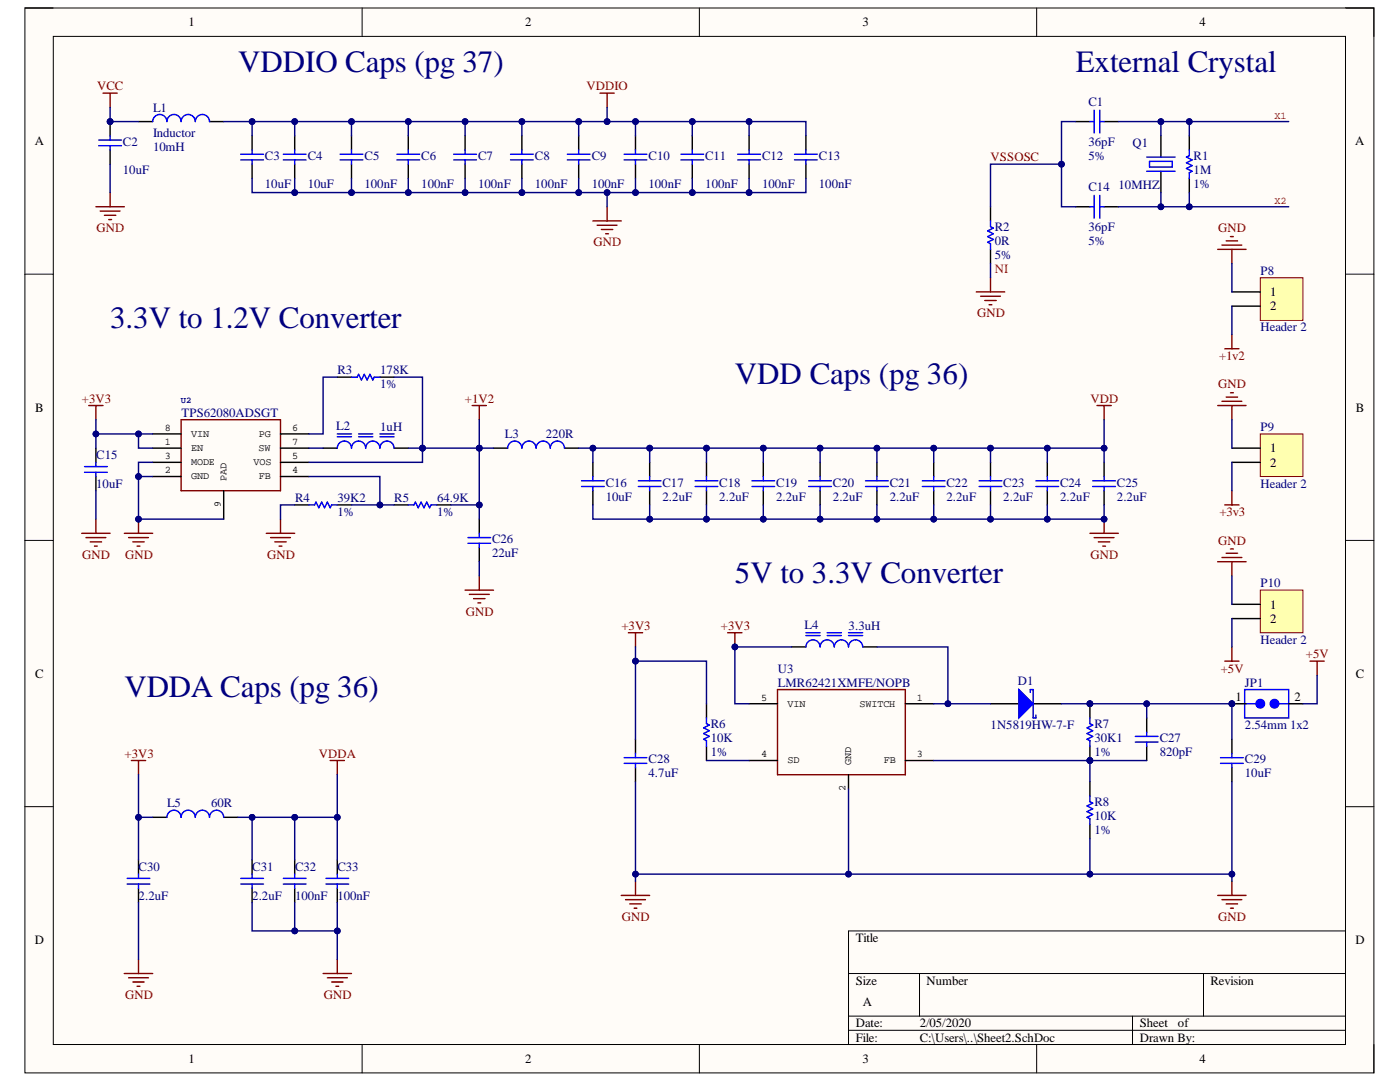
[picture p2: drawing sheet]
<svg xmlns="http://www.w3.org/2000/svg" width="279mm" height="216mm" viewBox="0 0 279 216" stroke-linecap="round" stroke-linejoin="round" font-family="sans-serif">
<defs><g id="words">
<g font-size="6.2" fill="#000080">
<text x="47.5" y="14.4">VDDIO Caps (pg 37)</text>
<text x="214.7" y="14.4">External Crystal</text>
<text x="22" y="65.4">3.3V to 1.2V Converter</text>
<text x="146.7" y="76.7">VDD Caps (pg 36)</text>
<text x="146.7" y="116.4">5V to 3.3V Converter</text>
<text x="24.9" y="139">VDDA Caps (pg 36)</text>
</g>
<g font-size="2.5">
<text x="37.6" y="5.3">1</text>
<text x="104.8" y="5.3">2</text>
<text x="172.1" y="5.3">3</text>
<text x="239.4" y="5.3">4</text>
<text x="6.9" y="29">A</text>
<text x="270.4" y="29">A</text>
<text x="253.5" y="59.1">1</text>
<text x="253.5" y="61.9">2</text>
<text x="7" y="82.1">B</text>
<text x="270.6" y="82.1">B</text>
<text x="253.5" y="90.2">1</text>
<text x="253.5" y="93.1">2</text>
<text x="253.5" y="121.5">1</text>
<text x="253.5" y="124.2">2</text>
<text x="7" y="135.2">C</text>
<text x="270.6" y="135.2">C</text>
<text x="246.6" y="139.9">1</text>
<text x="258.3" y="139.9">2</text>
<text x="6.9" y="188.3">D</text>
<text x="170.8" y="188">Title</text>
<text x="270.5" y="188.3">D</text>
<text x="170.8" y="196.5">Size</text>
<text x="184.9" y="196.5">Number</text>
<text x="241.6" y="196.5">Revision</text>
<text x="172.2" y="200.8">A</text>
<text x="170.8" y="205">Date:</text>
<text x="170.8" y="207.9">File:</text>
<text x="183.6" y="205">2/05/2020</text>
<text x="183.6" y="207.9">C:\Users\..\Sheet2.SchDoc</text>
<text x="227.5" y="205">Sheet</text>
<text x="227.5" y="207.9">Drawn By:</text>
<text x="235.1" y="205">of</text>
<text x="37.6" y="212.1">1</text>
<text x="104.8" y="212.1">2</text>
<text x="172.1" y="212.1">3</text>
<text x="239.4" y="212.1">4</text>
</g>
<g font-size="2.5" fill="#800000">
<text x="19.4" y="18">VCC</text>
<text x="117.1" y="18">VDDIO</text>
<text x="197.7" y="32.1">VSSOSC</text>
<text x="19.3" y="46.4">GND</text>
<text x="243.1" y="46.4">GND</text>
<text x="118.4" y="49.1">GND</text>
<text x="195" y="63.4">GND</text>
<text x="243.3" y="71.8">+1v2</text>
<text x="243.1" y="77.5">GND</text>
<text x="16.3" y="80.4">+3V3</text>
<text x="92.8" y="80.4">+1V2</text>
<text x="217.7" y="80.4">VDD</text>
<text x="243.4" y="103">+3v3</text>
<text x="16.4" y="111.6">GND</text>
<text x="25" y="111.6">GND</text>
<text x="53.3" y="111.6">GND</text>
<text x="217.7" y="111.6">GND</text>
<text x="243.1" y="108.7">GND</text>
<text x="93" y="122.9">GND</text>
<text x="124" y="125.7">+3V3</text>
<text x="143.9" y="125.7">+3V3</text>
<text x="260.6" y="131.3">+5V</text>
<text x="243.6" y="134.2">+5V</text>
<text x="24.9" y="151.2">+3V3</text>
<text x="63.6" y="151.2">VDDA</text>
<text x="124.1" y="183.8">GND</text>
<text x="243.1" y="183.8">GND</text>
<text x="25" y="199.3">GND</text>
<text x="64.6" y="199.3">GND</text>
</g>
<g font-size="2.5" fill="#000080">
<text x="30.5" y="22.3">L1</text>
<text x="217.2" y="21.2">C1</text>
<text x="24.5" y="29.1">C2</text>
<text x="30.5" y="27.4">Inductor</text>
<text x="217.2" y="29.1">36pF</text>
<text x="226" y="29.4">Q1</text>
<text x="24.5" y="34.8">10uF</text>
<text x="30.5" y="30.2">10mH</text>
<text x="52.9" y="31.9">C3</text>
<text x="61.4" y="31.9">C4</text>
<text x="72.7" y="31.9">C5</text>
<text x="84.1" y="31.9">C6</text>
<text x="95.4" y="31.9">C7</text>
<text x="106.8" y="31.9">C8</text>
<text x="118.1" y="31.9">C9</text>
<text x="129.4" y="31.9">C10</text>
<text x="140.8" y="31.9">C11</text>
<text x="152.1" y="31.9">C12</text>
<text x="163.4" y="31.9">C13</text>
<text x="217.2" y="31.9">5%</text>
<text x="238.2" y="34.8">1M</text>
<text x="238.2" y="31.9">R1</text>
<text x="52.9" y="37.6">10uF</text>
<text x="61.4" y="37.6">10uF</text>
<text x="72.7" y="37.6">100nF</text>
<text x="84.1" y="37.6">100nF</text>
<text x="95.4" y="37.6">100nF</text>
<text x="106.8" y="37.6">100nF</text>
<text x="118.1" y="37.6">100nF</text>
<text x="129.4" y="37.6">100nF</text>
<text x="140.8" y="37.6">100nF</text>
<text x="152.1" y="37.6">100nF</text>
<text x="163.4" y="37.6">100nF</text>
<text x="217.2" y="38.1">C14</text>
<text x="223.2" y="37.8">10MHZ</text>
<text x="238.2" y="37.6">1%</text>
<text x="198.5" y="46.1">R2</text>
<text x="217.2" y="46.1">36pF</text>
<text x="198.5" y="48.9">0R</text>
<text x="198.5" y="51.8">5%</text>
<text x="217.2" y="48.9">5%</text>
<text x="251.6" y="54.8">P8</text>
<text x="251.6" y="66.1">Header 2</text>
<text x="67.3" y="74.7">R3</text>
<text x="75.9" y="74.7">178K</text>
<text x="75.9" y="77.5">1%</text>
<text x="36.2" y="83.1">TPS62080ADSGT</text>
<text x="67.1" y="85.8">L2</text>
<text x="75.9" y="86">1uH</text>
<text x="100.7" y="87.5">L3</text>
<text x="109" y="87.5">220R</text>
<text x="251.6" y="86">P9</text>
<text x="19.2" y="91.7">C15</text>
<text x="19.2" y="97.3">10uF</text>
<text x="58.9" y="100.2">R4</text>
<text x="67.3" y="100.2">39K2</text>
<text x="78.7" y="100.2">R5</text>
<text x="87.2" y="100.2">64.9K</text>
<text x="120.9" y="99.9">10uF</text>
<text x="120.9" y="97.1">C16</text>
<text x="132.2" y="99.9">2.2uF</text>
<text x="132.2" y="97.1">C17</text>
<text x="143.6" y="99.9">2.2uF</text>
<text x="143.6" y="97.1">C18</text>
<text x="154.9" y="99.9">2.2uF</text>
<text x="154.9" y="97.1">C19</text>
<text x="166.2" y="99.9">2.2uF</text>
<text x="166.2" y="97.1">C20</text>
<text x="177.6" y="99.9">2.2uF</text>
<text x="177.6" y="97.1">C21</text>
<text x="188.9" y="99.9">2.2uF</text>
<text x="188.9" y="97.1">C22</text>
<text x="200.2" y="99.9">2.2uF</text>
<text x="200.2" y="97.1">C23</text>
<text x="211.6" y="99.9">2.2uF</text>
<text x="211.6" y="97.1">C24</text>
<text x="222.9" y="99.9">2.2uF</text>
<text x="222.9" y="97.1">C25</text>
<text x="251.6" y="97.3">Header 2</text>
<text x="67.3" y="103">1%</text>
<text x="87.2" y="103">1%</text>
<text x="98.2" y="111.2">22uF</text>
<text x="98.2" y="108.4">C26</text>
<text x="251.6" y="117.2">P10</text>
<text x="160.6" y="125.4">L4</text>
<text x="169.4" y="125.7">3.3uH</text>
<text x="251.6" y="128.6">Header 2</text>
<text x="155.2" y="137">LMR62421XMFE/NOPB</text>
<text x="155.2" y="134.2">U3</text>
<text x="203.1" y="136.8">D1</text>
<text x="248.4" y="137">JP1</text>
<text x="141.9" y="148.1">10K</text>
<text x="141.9" y="145.2">R6</text>
<text x="197.7" y="145.6">1N5819HW-7-F</text>
<text x="218.4" y="148.1">30K1</text>
<text x="218.4" y="145.2">R7</text>
<text x="231.4" y="148.1">C27</text>
<text x="248.4" y="145.6">2.54mm 1x2</text>
<text x="129.4" y="155.1">4.7uF</text>
<text x="129.4" y="152.3">C28</text>
<text x="141.9" y="150.9">1%</text>
<text x="218.4" y="150.9">1%</text>
<text x="231.4" y="150.9">820pF</text>
<text x="248.4" y="155.1">10uF</text>
<text x="248.4" y="152.3">C29</text>
<text x="33.3" y="161.1">L5</text>
<text x="42.1" y="161.1">60R</text>
<text x="218.4" y="160.8">R8</text>
<text x="218.4" y="163.7">10K</text>
<text x="218.4" y="166.4">1%</text>
<text x="27.7" y="173.9">C30</text>
<text x="50.3" y="173.9">C31</text>
<text x="58.9" y="173.9">C32</text>
<text x="67.3" y="173.9">C33</text>
<text x="27.7" y="179.6">2.2uF</text>
<text x="50.3" y="179.6">2.2uF</text>
<text x="58.9" y="179.6">100nF</text>
<text x="67.3" y="179.6">100nF</text>
</g>
<text font-size="2.5" fill="#f00" x="198.5" y="54.6">NI</text>
<g font-size="2" fill="#800000">
<text x="254.4" y="23.7">X1</text>
<text x="254.4" y="40.7">X2</text>
</g>
<g font-size="2">
<text x="32.9" y="88.8">1</text>
<text x="32.9" y="86">8</text>
<text x="38.2" y="90">EN</text>
<text x="38.2" y="87.1">VIN</text>
<text x="51.6" y="90">SW</text>
<text x="51.7" y="87.1">PG</text>
<text x="58.3" y="86">6</text>
<text x="58.3" y="88.8">7</text>
<text x="32.9" y="94.5">2</text>
<text x="32.9" y="91.7">3</text>
<text x="38.2" y="95.7">GND</text>
<text x="38.2" y="92.8">MODE</text>
<text x="45.2" y="95.9" transform="rotate(-90 45.2 95.9)">PAD</text>
<text x="50.6" y="92.8">VOS</text>
<text x="51.7" y="95.7">FB</text>
<text x="58.3" y="94.5">4</text>
<text x="58.3" y="91.7">5</text>
<text x="44.1" y="101.2" transform="rotate(-90 44.1 101.2)">9</text>
<text x="151.9" y="139.8">5</text>
<text x="157.2" y="141">VIN</text>
<text x="171.5" y="141">SWITCH</text>
<text x="183" y="139.8">1</text>
<text x="151.9" y="151.1">4</text>
<text x="157.2" y="152.3">SD</text>
<text x="169.9" y="152.6" transform="rotate(-90 169.9 152.6)">GND</text>
<text x="176.4" y="152.3">FB</text>
<text x="183" y="151.1">3</text>
<text x="168.8" y="157.8" transform="rotate(-90 168.8 157.8)">2</text>
</g>
<text font-size="1.8" fill="#000080" x="36.1" y="80.4">U2</text>
</g></defs>
<path d="M5 1.6h269.2v212.5h-269.2z" fill-rule="evenodd" fill="#fffcf8"/>
<path d="M5 1.6h269.2v212.5h-269.2z" fill="none" stroke="#000" stroke-width=".2"/>
<path d="M10.6 7.3h257.9v201.1h-257.9z" fill-rule="evenodd" fill="#fffcf8"/>
<g fill="none" stroke="#000" stroke-width=".2">
<path d="M5 1.6h5.6M10.6 7.3h257.9v201.1h-257.9zM72.3 1.6v5.7M139.6 1.6v5.7M206.9 1.6v5.7M268.5 1.6h5.7v5.7M5 54.7h5.6M268.5 54.7h5.7M5 107.8h5.6M268.5 107.8h5.7M5 161h5.6M268.5 161h5.7"/>
<path d="M169.3 194.3h99.2M183.5 194.3v8.5M240.2 194.3v8.5M268.5 185.8h-99.2v22.6M72.3 208.4v5.7M139.6 208.4v5.7M169.3 202.8h99.2M169.3 205.6h99.2M206.9 208.4v5.7M226 202.8v5.6M274.2 208.4v5.7"/>
</g>
<g fill="none" stroke="#000" stroke-width=".29">
<path d="M27.6 24.3h2.9M41.8 24.3h2.8M50.3 27.1v2.8M50.3 32.8v2.8M58.8 27.1v2.8M58.8 32.8v2.8M70.1 27.1v2.8M70.1 32.8v2.8M81.5 27.1v2.8M81.5 32.8v2.8M92.8 27.1v2.8M92.8 32.8v2.8"/>
<path d="M104.2 27.1v2.8M104.2 32.8v2.8M115.5 27.1v2.8M115.5 32.8v2.8M126.8 27.1v2.8M126.8 32.8v2.8M138.2 27.1v2.8M138.2 32.8v2.8M149.5 27.1v2.8M149.5 32.8v2.8M160.8 27.1v2.8M160.8 32.8v2.8"/>
</g>
<g fill="none" stroke="#00f" stroke-width=".29">
<path d="M30.5 24.3a1.42 1.42 0 0 1 1.4-1.5 1.42 1.42 0 0 1 1.4 1.5 1.42 1.42 0 0 1 1.4-1.5 1.42 1.42 0 0 1 1.4 1.5 1.42 1.42 0 0 1 1.5-1.5 1.42 1.42 0 0 1 1.4 1.5 1.42 1.42 0 0 1 1.4-1.5 1.42 1.42 0 0 1 1.4 1.5M48 30.8h4.6M48 31.9h4.6M50.3 29.9v.9M50.3 31.9v.9M56.5 30.8h4.6M56.5 31.9h4.6M58.8 29.9v.9M58.8 31.9v.9M67.9 30.8h4.5M67.9 31.9h4.5M70.1 29.9v.9"/>
<path d="M70.1 31.9v.9M79.2 30.8h4.5M79.2 31.9h4.5M81.5 29.9v.9M81.5 31.9v.9M90.5 30.8h4.6M90.5 31.9h4.6M92.8 29.9v.9M92.8 31.9v.9M101.9 30.8h4.5M101.9 31.9h4.5M104.2 29.9v.9"/>
<path d="M104.2 31.9v.9M113.2 30.8h4.6M113.2 31.9h4.6M115.5 29.9v.9M115.5 31.9v.9M124.6 30.8h4.5M124.6 31.9h4.5M126.8 29.9v.9M126.8 31.9v.9M135.9 30.8h4.5M135.9 31.9h4.5M138.2 29.9v.9"/>
<path d="M138.2 31.9v.9M147.2 30.8h4.6M147.2 31.9h4.6M149.5 29.9v.9M149.5 31.9v.9M158.6 30.8h4.5M158.6 31.9h4.5M160.8 29.9v.9M160.8 31.9v.9"/>
</g>
<path d="M119.7 18.6h2.9M121.2 18.6v2.8M118.3 44.1h5.7M119.2 44.9h3.9M120 45.8h2.3M120.9 46.6h.5M121.2 41.3v2.8" fill="none" stroke="#800000" stroke-width=".29"/>
<circle cx="22" cy="24.3" r=".57" fill="#000080"/>
<circle cx="22" cy="24.3" r=".57" fill="none" stroke="#000080" stroke-width=".2"/>
<path d="M22 24.3v2.8M22 29.9v2.9" fill="none" stroke="#000" stroke-width=".29"/>
<circle cx="22" cy="24.3" r=".57" fill="#000080"/>
<circle cx="22" cy="24.3" r=".57" fill="none" stroke="#000080" stroke-width=".2"/>
<g fill="none" stroke="#00f" stroke-width=".29">
<path d="M19.7 27.9h4.5M19.7 29.1h4.5M22 27.1v.8M22 29.1v.8M70.1 75.3h1.2l.3-.6 .5 1.1 .6-1.1 .6 1.1 .5-1.1 .6 1.1 .3-.5h1.1M16.9 93.1h4.5M16.9 94.2h4.5M19.1 92.3v.8M19.1 94.2v.9M67.3 89.4a1.42 1.42 0 0 1 1.4-1.4 1.42 1.42 0 0 1 1.4 1.4 1.42 1.42 0 0 1 1.5-1.4 1.42 1.42 0 0 1 1.4 1.4 1.42 1.42 0 0 1 1.4-1.4 1.42 1.42 0 0 1 1.4 1.4 1.42 1.42 0 0 1 1.4-1.4 1.42 1.42 0 0 1 1.4 1.4M67.3 86.6h2.8M67.3 87.2h2.8"/>
<path d="M71.6 86.6h2.8M71.6 87.2h2.8M75.8 86.6h2.8M75.8 87.2h2.8M101.3 89.4a1.42 1.42 0 0 1 1.4-1.4 1.42 1.42 0 0 1 1.5 1.4 1.42 1.42 0 0 1 1.4-1.4 1.42 1.42 0 0 1 1.4 1.4 1.42 1.42 0 0 1 1.4-1.4 1.42 1.42 0 0 1 1.4 1.4 1.42 1.42 0 0 1 1.4-1.4 1.42 1.42 0 0 1 1.5 1.4M116.1 95.9h4.5M116.1 97.1h4.5M118.3 95.1v.8M118.3 97.1v.8M127.4 95.9h4.5M127.4 97.1h4.5M129.7 95.1v.8"/>
<path d="M129.7 97.1v.8M138.7 95.9h4.6M138.7 97.1h4.6M141 95.1v.8M141 97.1v.8M150.1 95.9h4.5M150.1 97.1h4.5M152.3 95.1v.8M152.3 97.1v.8M161.4 95.9h4.5M161.4 97.1h4.5M163.7 95.1v.8"/>
<path d="M163.7 97.1v.8M172.7 95.9h4.6M172.7 97.1h4.6M175 95.1v.8M175 97.1v.8M184.1 95.9h4.5M184.1 97.1h4.5M186.3 95.1v.8M186.3 97.1v.8M195.4 95.9h4.5M195.4 97.1h4.5M197.7 95.1v.8"/>
<path d="M197.7 97.1v.8M206.7 95.9h4.6M206.7 97.1h4.6M209 95.1v.8M209 97.1v.8M218.1 95.9h4.5M218.1 97.1h4.5M220.3 95.1v.8M220.3 97.1v.8M61.6 100.8h1.2l.3-.6 .5 1.1 .6-1.1 .6 1.1 .5-1.1 .6 1.1 .3-.5h1.1M81.5 100.8h1.1l.3-.6 .6 1.1 .5-1.1 .6 1.1 .6-1.1 .5 1.1 .3-.5h1.1M93.4 107.3h4.5"/>
<path d="M93.4 108.4h4.5M95.7 106.4v.9M95.7 108.4v.9"/>
</g>
<g fill="none" stroke="#800000" stroke-width=".29">
<path d="M20.6 18.6h2.8M22 18.6v2.8M22 38.4v2.9M19.1 41.3h5.7M20 42.1h4M20.8 43h2.3M21.7 43.8h.6M17.7 80.9h2.9M19.1 80.9v2.9M36.1 83.8h19.9v14.1h-19.9zM94.2 80.9h2.9M95.7 80.9v2.9"/>
<path d="M218.9 80.9h2.9M220.3 80.9v2.9M24.8 106.4h5.7M25.7 107.3h3.9M26.5 108.1h2.3M27.4 109h.5M27.6 103.6v2.8M53.1 106.4h5.7M54 107.3h4M54.8 108.1h2.3M55.7 109h.6M56 103.6v2.8"/>
<path d="M92.8 117.8h5.7M93.7 118.6h3.9M94.5 119.5h2.3M95.7 114.9v2.9M95.4 120.3h.5"/>
</g>
<g fill="none" stroke="#000" stroke-width=".29">
<path d="M67.3 75.3h2.8M75.8 75.3h2.8M19.1 89.4v2.9M19.1 95.1v2.8M30.5 89.4h5.6M30.5 95.1h5.6M30.5 92.3h5.6M30.5 86.6h5.6M44.6 97.9v5.7M56 89.4h5.6M56 95.1h5.6M56 92.3h5.6"/>
<path d="M56 86.6h5.6M64.5 89.4h2.8M78.6 89.4h2.9M98.5 89.4h2.8M112.7 89.4h2.8M118.3 92.3v2.8M118.3 97.9v2.9M129.7 92.3v2.8M129.7 97.9v2.9M141 92.3v2.8M141 97.9v2.9M152.3 92.3v2.8"/>
<path d="M152.3 97.9v2.9M163.7 92.3v2.8M163.7 97.9v2.9M175 92.3v2.8M175 97.9v2.9M186.3 92.3v2.8M186.3 97.9v2.9M197.7 92.3v2.8M197.7 97.9v2.9M209 92.3v2.8M209 97.9v2.9M220.3 92.3v2.8"/>
<path d="M220.3 97.9v2.9M58.8 100.8h2.8M67.3 100.8h2.8M78.6 100.8h2.9M87.1 100.8h2.9M95.7 103.6v2.8M95.7 109.3v2.8"/>
</g>
<circle cx="27.6" cy="103.6" r=".57" fill="#000080"/>
<circle cx="27.6" cy="103.6" r=".57" fill="none" stroke="#000080" stroke-width=".2"/>
<g fill="none" stroke="#800000" stroke-width=".29">
<path d="M16.3 106.4h5.7M17.2 107.3h3.9M18 108.1h2.3M18.9 109h.5M19.1 103.6v2.8M217.5 106.4h5.7M218.4 107.3h3.9M219.2 108.1h2.3M220.1 109h.5M220.3 103.6v2.8M26.2 151.8h2.9M27.6 151.8v2.8"/>
<path d="M65.9 151.8h2.8M67.3 151.8v2.8M24.8 194.3h5.7M25.7 195.1h3.9M26.5 195.9h2.3M27.4 196.8h.5M27.6 191.4v2.9M64.5 194.3h5.6M65.3 195.1h4M66.2 195.9h2.3M67 196.8h.6M67.3 191.4v2.9"/>
</g>
<path d="M27.6 171.6v2.8M27.6 177.3v2.8M30.5 163.1h2.8M44.6 163.1h2.9M50.3 171.6v2.8M50.3 177.3v2.8M58.8 171.6v2.8M58.8 177.3v2.8M67.3 171.6v2.8M67.3 177.3v2.8" fill="none" stroke="#000" stroke-width=".29"/>
<g fill="none" stroke="#00f" stroke-width=".29">
<path d="M25.4 175.3h4.5M25.4 176.4h4.5M27.6 174.4v.9M27.6 176.4v.9M33.3 163.1a1.42 1.42 0 0 1 1.4-1.4 1.42 1.42 0 0 1 1.4 1.4 1.42 1.42 0 0 1 1.5-1.4 1.42 1.42 0 0 1 1.4 1.4 1.42 1.42 0 0 1 1.4-1.4 1.42 1.42 0 0 1 1.4 1.4 1.42 1.42 0 0 1 1.4-1.4 1.42 1.42 0 0 1 1.4 1.4M48 175.3h4.6M48 176.4h4.6M50.3 174.4v.9M50.3 176.4v.9M56.5 175.3h4.6M56.5 176.4h4.6M58.8 174.4v.9"/>
<path d="M58.8 176.4v.9M65.1 175.3h4.5M65.1 176.4h4.5M67.3 174.4v.9M67.3 176.4v.9"/>
</g>
<circle cx="220.3" cy="103.6" r=".57" fill="#000080"/>
<circle cx="220.3" cy="103.6" r=".57" fill="none" stroke="#000080" stroke-width=".2"/>
<g fill="none" stroke="#000" stroke-width=".29">
<path d="M214.7 24.3h2.8M220.3 24.3h2.9M231.7 27.1v4.2M231.7 34.2v4.2M237.4 27.1v2.8M237.4 35.6v2.8M197.7 41.3v2.8M197.7 49.8v2.8M214.7 41.3h2.8M220.3 41.3h2.9M158 129.1h2.8M172.2 129.1h2.8"/>
<path d="M141 140.4v2.9M141 148.9v2.9M149.5 151.8h5.7M149.5 140.4h5.7M169.3 154.6v2.8M180.7 151.8h5.6M180.7 140.4h5.6M228.8 143.3v2.8M228.8 148.9v2.9M245.9 147.5v2.8M245.9 153.2v2.8"/>
</g>
<g fill="none" stroke="#00f" stroke-width=".29">
<path d="M217.5 24.3h.9M218.4 22v4.5M218.4 39v4.5M219.5 22v4.5M219.5 39v4.5M219.5 24.3h.8M228.8 31.3h5.7M228.8 34.2h5.7M229.4 32.2h4.5v1.1h-4.5zM237.4 29.9v1.2l-.6 .2 1.1 .6-1.1 .6 1.1 .5-1.1 .6 1.1 .6-.5 .3v1.1M197.7 44.1v1.1l.5 .3-1.1 .6 1.1 .5-1.1 .6 1.1 .6-1.1 .5 .6 .3v1.2M217.5 41.3h.9"/>
<path d="M219.5 41.3h.8M160.8 129.1a1.42 1.42 0 0 1 1.5-1.4 1.42 1.42 0 0 1 1.4 1.4 1.42 1.42 0 0 1 1.4-1.4 1.42 1.42 0 0 1 1.4 1.4 1.42 1.42 0 0 1 1.4-1.4 1.42 1.42 0 0 1 1.4 1.4 1.42 1.42 0 0 1 1.5-1.4 1.42 1.42 0 0 1 1.4 1.4M160.8 126.3h2.9M160.8 126.8h2.9M165.1 126.3h2.8M165.1 126.8h2.8M169.3 126.3h2.9M169.3 126.8h2.9M141 143.3v1.1l.6 .3-1.2 .5 1.2 .6-1.2 .6 1.2 .5-1.2 .6 .6 .3v1.1M226.6 146.9h4.5M226.6 148.1h4.5M228.8 146.1v.8"/>
<path d="M228.8 148.1v.8M243.6 152.3h4.5M243.6 151.2h4.5M245.9 150.3v.9M245.9 152.3v.9"/>
</g>
<path d="M194.8 58.3h5.7M195.7 59.1h4M196.5 60h2.3M197.7 55.4v2.9M197.4 60.8h.6M155.2 137.6h25.5v17h-25.5z" fill="none" stroke="#800000" stroke-width=".29"/>
<circle cx="217.5" cy="151.8" r=".57" fill="#000080"/>
<circle cx="217.5" cy="151.8" r=".57" fill="none" stroke="#000080" stroke-width=".2"/>
<circle cx="217.5" cy="140.4" r=".57" fill="#000080"/>
<circle cx="217.5" cy="140.4" r=".57" fill="none" stroke="#000080" stroke-width=".2"/>
<path d="M217.5 148.9v2.9" fill="none" stroke="#000" stroke-width=".29"/>
<circle cx="217.5" cy="151.8" r=".57" fill="#000080"/>
<circle cx="217.5" cy="151.8" r=".57" fill="none" stroke="#000080" stroke-width=".2"/>
<path d="M217.5 140.4v2.9" fill="none" stroke="#000" stroke-width=".29"/>
<circle cx="217.5" cy="140.4" r=".57" fill="#000080"/>
<circle cx="217.5" cy="140.4" r=".57" fill="none" stroke="#000080" stroke-width=".2"/>
<path d="M124.6 151.2h4.5M124.6 152.3h4.5M126.8 150.3v.9M126.8 152.3v.9M217.5 143.3v1.1l.6 .3-1.2 .5 1.2 .6-1.2 .6 1.2 .5-1.2 .6 .6 .3v1.1M217.5 158.8v1.2l.6 .3-1.2 .5 1.2 .6-1.2 .5 1.2 .6-1.2 .6 .6 .3v1.1" fill="none" stroke="#00f" stroke-width=".29"/>
<path d="M126.8 147.5v2.8M126.8 153.2v2.8M217.5 156v2.8M217.5 164.5v2.8" fill="none" stroke="#000" stroke-width=".29"/>
<circle cx="245.8" cy="140.4" r=".57" fill="#000080"/>
<circle cx="245.8" cy="140.4" r=".57" fill="none" stroke="#000080" stroke-width=".2"/>
<path d="M248.4 137.6h8.8v5.7h-8.8zM248.7 140.4h2" fill="none" stroke="#00f" stroke-width=".29"/>
<circle cx="251.5" cy="140.4" r=".85" fill="#00f"/>
<g fill="none" stroke="#00f" stroke-width=".29">
<path d="M255.2 140.4h2"/>
<circle cx="251.5" cy="140.4" r=".85"/>
</g>
<circle cx="254.3" cy="140.4" r=".85" fill="#00f"/>
<circle cx="254.3" cy="140.4" r=".85" fill="none" stroke="#00f" stroke-width=".29"/>
<path d="M245.9 140.4h2.8" fill="none" stroke="#000" stroke-width=".29"/>
<circle cx="245.8" cy="140.4" r=".57" fill="#000080"/>
<circle cx="245.8" cy="140.4" r=".57" fill="none" stroke="#000080" stroke-width=".2"/>
<path d="M257.2 140.4h2.8" fill="none" stroke="#000" stroke-width=".29"/>
<path d="M125.4 126.3h2.8M126.8 126.3v2.8M145.2 126.3h2.9M146.7 126.3v2.8M261.4 131.9h2.9M262.9 131.9v2.9" fill="none" stroke="#800000" stroke-width=".29"/>
<circle cx="146.7" cy="129.1" r=".57" fill="#000080"/>
<circle cx="146.7" cy="129.1" r=".57" fill="none" stroke="#000080" stroke-width=".2"/>
<path d="M197.7 140.4h5.6M206.2 140.4h5.6" fill="none" stroke="#000" stroke-width=".29"/>
<path d="M203.3 137.6l2.9 2.8-2.9 2.9z" fill="#00f"/>
<path d="M203.3 137.6l2.9 2.8-2.9 2.9zM205.6 138.2v-.6h.6v5.7h.5v-.6" fill="none" stroke="#00f" stroke-width=".29"/>
<path d="M124 178.7h5.7M124.8 179.5h4M126.8 175.8v2.9M243 178.7h5.7M243.9 179.5h3.9M245.9 175.8v2.9M125.7 180.4h2.3M126.5 181.2h.6M244.7 180.4h2.3M245.6 181.2h.5" fill="none" stroke="#800000" stroke-width=".29"/>
<path d="M251.5 55.4h8.5v8.5h-8.5z" fill-rule="evenodd" fill="#ffffb0"/>
<path d="M251.5 55.4h8.5v8.5h-8.5z" fill="none" stroke="#800000" stroke-width=".2"/>
<path d="M245.9 58.3h5.6M245.9 61.1h5.6" fill="none" stroke="#000" stroke-width=".29"/>
<path d="M243 49.8h5.7M243.9 48.9h3.9M244.7 48.1h2.3M245.6 47.2h.5M245.9 49.8v2.8M244.4 69.6h2.9M245.9 66.8v2.8" fill="none" stroke="#800000" stroke-width=".29"/>
<path d="M251.5 86.6h8.5v8.5h-8.5z" fill-rule="evenodd" fill="#ffffb0"/>
<path d="M251.5 86.6h8.5v8.5h-8.5z" fill="none" stroke="#800000" stroke-width=".2"/>
<path d="M245.9 89.4h5.6M245.9 92.3h5.6" fill="none" stroke="#000" stroke-width=".29"/>
<path d="M245.9 97.9v2.9M244.4 100.8h2.9" fill="none" stroke="#800000" stroke-width=".29"/>
<path d="M251.5 117.8h8.5v8.5h-8.5z" fill-rule="evenodd" fill="#ffffb0"/>
<path d="M251.5 117.8h8.5v8.5h-8.5z" fill="none" stroke="#800000" stroke-width=".2"/>
<path d="M245.9 120.6h5.6M245.9 123.4h5.6" fill="none" stroke="#000" stroke-width=".29"/>
<path d="M244.7 79.2h2.3M245.6 78.4h.5M243 80.9h5.7M243.9 80.1h3.9M245.9 80.9v2.9M243 112.1h5.7M243.9 111.2h3.9M244.7 110.4h2.3M245.6 109.5h.5M245.9 112.1v2.8M244.4 131.9h2.9M245.9 129.1v2.8" fill="none" stroke="#800000" stroke-width=".29"/>
<path d="M245.9 52.6v5.7M19.1 83.8v2.8h11.4" fill="none" stroke="#000080" stroke-width=".29"/>
<circle cx="19.1" cy="86.6" r=".57" fill="#000080"/>
<circle cx="19.1" cy="86.6" r=".57" fill="none" stroke="#000080" stroke-width=".2"/>
<circle cx="27.6" cy="86.6" r=".57" fill="#000080"/>
<circle cx="27.6" cy="86.6" r=".57" fill="none" stroke="#000080" stroke-width=".2"/>
<path d="M22 21.4v2.9h5.6" fill="none" stroke="#000080" stroke-width=".29"/>
<circle cx="22" cy="24.3" r=".57" fill="#000080"/>
<circle cx="22" cy="24.3" r=".57" fill="none" stroke="#000080" stroke-width=".2"/>
<path d="M27.6 163.1h2.9" fill="none" stroke="#000080" stroke-width=".29"/>
<circle cx="27.6" cy="163.1" r=".57" fill="#000080"/>
<circle cx="27.6" cy="163.1" r=".57" fill="none" stroke="#000080" stroke-width=".2"/>
<path d="M30.5 92.3h-2.9v11.3h17" fill="none" stroke="#000080" stroke-width=".29"/>
<circle cx="27.6" cy="103.6" r=".57" fill="#000080"/>
<circle cx="27.6" cy="103.6" r=".57" fill="none" stroke="#000080" stroke-width=".2"/>
<circle cx="27.6" cy="95.1" r=".57" fill="#000080"/>
<circle cx="27.6" cy="95.1" r=".57" fill="none" stroke="#000080" stroke-width=".2"/>
<path d="M27.6 95.1h2.9" fill="none" stroke="#000080" stroke-width=".29"/>
<circle cx="27.6" cy="95.1" r=".57" fill="#000080"/>
<circle cx="27.6" cy="95.1" r=".57" fill="none" stroke="#000080" stroke-width=".2"/>
<path d="M27.6 86.6v2.8h2.9" fill="none" stroke="#000080" stroke-width=".29"/>
<circle cx="27.6" cy="86.6" r=".57" fill="#000080"/>
<circle cx="27.6" cy="86.6" r=".57" fill="none" stroke="#000080" stroke-width=".2"/>
<path d="M44.6 24.3h5.7" fill="none" stroke="#000080" stroke-width=".29"/>
<circle cx="50.3" cy="24.3" r=".57" fill="#000080"/>
<circle cx="50.3" cy="24.3" r=".57" fill="none" stroke="#000080" stroke-width=".2"/>
<path d="M47.5 163.1h19.8v8.5" fill="none" stroke="#000080" stroke-width=".29"/>
<circle cx="50.3" cy="163.1" r=".57" fill="#000080"/>
<circle cx="50.3" cy="163.1" r=".57" fill="none" stroke="#000080" stroke-width=".2"/>
<circle cx="58.8" cy="163.1" r=".57" fill="#000080"/>
<circle cx="58.8" cy="163.1" r=".57" fill="none" stroke="#000080" stroke-width=".2"/>
<circle cx="67.3" cy="163.1" r=".57" fill="#000080"/>
<circle cx="67.3" cy="163.1" r=".57" fill="none" stroke="#000080" stroke-width=".2"/>
<path d="M50.3 180.1v5.7h17" fill="none" stroke="#000080" stroke-width=".29"/>
<circle cx="58.8" cy="185.8" r=".57" fill="#000080"/>
<circle cx="58.8" cy="185.8" r=".57" fill="none" stroke="#000080" stroke-width=".2"/>
<circle cx="67.3" cy="185.8" r=".57" fill="#000080"/>
<circle cx="67.3" cy="185.8" r=".57" fill="none" stroke="#000080" stroke-width=".2"/>
<path d="M50.3 35.6v2.8h19.8" fill="none" stroke="#000080" stroke-width=".29"/>
<circle cx="70.1" cy="38.4" r=".57" fill="#000080"/>
<circle cx="70.1" cy="38.4" r=".57" fill="none" stroke="#000080" stroke-width=".2"/>
<circle cx="58.8" cy="38.4" r=".57" fill="#000080"/>
<circle cx="58.8" cy="38.4" r=".57" fill="none" stroke="#000080" stroke-width=".2"/>
<path d="M50.3 27.1v-2.8h110.5v2.8" fill="none" stroke="#000080" stroke-width=".29"/>
<circle cx="50.3" cy="24.3" r=".57" fill="#000080"/>
<circle cx="50.3" cy="24.3" r=".57" fill="none" stroke="#000080" stroke-width=".2"/>
<circle cx="58.8" cy="24.3" r=".57" fill="#000080"/>
<circle cx="58.8" cy="24.3" r=".57" fill="none" stroke="#000080" stroke-width=".2"/>
<circle cx="70.1" cy="24.3" r=".57" fill="#000080"/>
<circle cx="70.1" cy="24.3" r=".57" fill="none" stroke="#000080" stroke-width=".2"/>
<circle cx="81.5" cy="24.3" r=".57" fill="#000080"/>
<circle cx="81.5" cy="24.3" r=".57" fill="none" stroke="#000080" stroke-width=".2"/>
<circle cx="92.8" cy="24.3" r=".57" fill="#000080"/>
<circle cx="92.8" cy="24.3" r=".57" fill="none" stroke="#000080" stroke-width=".2"/>
<circle cx="104.2" cy="24.3" r=".57" fill="#000080"/>
<circle cx="104.2" cy="24.3" r=".57" fill="none" stroke="#000080" stroke-width=".2"/>
<circle cx="115.5" cy="24.3" r=".57" fill="#000080"/>
<circle cx="115.5" cy="24.3" r=".57" fill="none" stroke="#000080" stroke-width=".2"/>
<circle cx="121.2" cy="24.3" r=".57" fill="#000080"/>
<circle cx="121.2" cy="24.3" r=".57" fill="none" stroke="#000080" stroke-width=".2"/>
<circle cx="126.8" cy="24.3" r=".57" fill="#000080"/>
<circle cx="126.8" cy="24.3" r=".57" fill="none" stroke="#000080" stroke-width=".2"/>
<circle cx="138.2" cy="24.3" r=".57" fill="#000080"/>
<circle cx="138.2" cy="24.3" r=".57" fill="none" stroke="#000080" stroke-width=".2"/>
<circle cx="149.5" cy="24.3" r=".57" fill="#000080"/>
<circle cx="149.5" cy="24.3" r=".57" fill="none" stroke="#000080" stroke-width=".2"/>
<path d="M61.6 95.1h14.2v5.7M58.8 100.8h-2.8v2.8" fill="none" stroke="#000080" stroke-width=".29"/>
<circle cx="75.8" cy="100.8" r=".57" fill="#000080"/>
<circle cx="75.8" cy="100.8" r=".57" fill="none" stroke="#000080" stroke-width=".2"/>
<path d="M84.3 89.4v2.9h-22.7" fill="none" stroke="#000080" stroke-width=".29"/>
<circle cx="84.3" cy="89.4" r=".57" fill="#000080"/>
<circle cx="84.3" cy="89.4" r=".57" fill="none" stroke="#000080" stroke-width=".2"/>
<path d="M67.3 75.3h-2.8v11.3h-2.9M61.6 89.4h2.9M70.1 100.8h8.5" fill="none" stroke="#000080" stroke-width=".29"/>
<circle cx="75.8" cy="100.8" r=".57" fill="#000080"/>
<circle cx="75.8" cy="100.8" r=".57" fill="none" stroke="#000080" stroke-width=".2"/>
<path d="M70.1 35.6v2.8h90.7v-2.8" fill="none" stroke="#000080" stroke-width=".29"/>
<circle cx="70.1" cy="38.4" r=".57" fill="#000080"/>
<circle cx="70.1" cy="38.4" r=".57" fill="none" stroke="#000080" stroke-width=".2"/>
<circle cx="81.5" cy="38.4" r=".57" fill="#000080"/>
<circle cx="81.5" cy="38.4" r=".57" fill="none" stroke="#000080" stroke-width=".2"/>
<circle cx="92.8" cy="38.4" r=".57" fill="#000080"/>
<circle cx="92.8" cy="38.4" r=".57" fill="none" stroke="#000080" stroke-width=".2"/>
<circle cx="104.2" cy="38.4" r=".57" fill="#000080"/>
<circle cx="104.2" cy="38.4" r=".57" fill="none" stroke="#000080" stroke-width=".2"/>
<circle cx="115.5" cy="38.4" r=".57" fill="#000080"/>
<circle cx="115.5" cy="38.4" r=".57" fill="none" stroke="#000080" stroke-width=".2"/>
<circle cx="121.2" cy="38.4" r=".57" fill="#000080"/>
<circle cx="121.2" cy="38.4" r=".57" fill="none" stroke="#000080" stroke-width=".2"/>
<circle cx="126.8" cy="38.4" r=".57" fill="#000080"/>
<circle cx="126.8" cy="38.4" r=".57" fill="none" stroke="#000080" stroke-width=".2"/>
<circle cx="138.2" cy="38.4" r=".57" fill="#000080"/>
<circle cx="138.2" cy="38.4" r=".57" fill="none" stroke="#000080" stroke-width=".2"/>
<circle cx="149.5" cy="38.4" r=".57" fill="#000080"/>
<circle cx="149.5" cy="38.4" r=".57" fill="none" stroke="#000080" stroke-width=".2"/>
<path d="M78.6 75.3h5.7v14.1h11.4v14.2" fill="none" stroke="#000080" stroke-width=".29"/>
<circle cx="84.3" cy="89.4" r=".57" fill="#000080"/>
<circle cx="84.3" cy="89.4" r=".57" fill="none" stroke="#000080" stroke-width=".2"/>
<circle cx="95.7" cy="89.4" r=".57" fill="#000080"/>
<circle cx="95.7" cy="89.4" r=".57" fill="none" stroke="#000080" stroke-width=".2"/>
<circle cx="95.7" cy="100.8" r=".57" fill="#000080"/>
<circle cx="95.7" cy="100.8" r=".57" fill="none" stroke="#000080" stroke-width=".2"/>
<path d="M81.5 89.4h2.8" fill="none" stroke="#000080" stroke-width=".29"/>
<circle cx="84.3" cy="89.4" r=".57" fill="#000080"/>
<circle cx="84.3" cy="89.4" r=".57" fill="none" stroke="#000080" stroke-width=".2"/>
<path d="M90 100.8h5.7" fill="none" stroke="#000080" stroke-width=".29"/>
<circle cx="95.7" cy="100.8" r=".57" fill="#000080"/>
<circle cx="95.7" cy="100.8" r=".57" fill="none" stroke="#000080" stroke-width=".2"/>
<path d="M95.7 89.4h2.8" fill="none" stroke="#000080" stroke-width=".29"/>
<circle cx="95.7" cy="89.4" r=".57" fill="#000080"/>
<circle cx="95.7" cy="89.4" r=".57" fill="none" stroke="#000080" stroke-width=".2"/>
<path d="M220.3 83.8v5.6h-104.8" fill="none" stroke="#000080" stroke-width=".29"/>
<circle cx="118.3" cy="89.4" r=".57" fill="#000080"/>
<circle cx="118.3" cy="89.4" r=".57" fill="none" stroke="#000080" stroke-width=".2"/>
<circle cx="129.7" cy="89.4" r=".57" fill="#000080"/>
<circle cx="129.7" cy="89.4" r=".57" fill="none" stroke="#000080" stroke-width=".2"/>
<circle cx="141" cy="89.4" r=".57" fill="#000080"/>
<circle cx="141" cy="89.4" r=".57" fill="none" stroke="#000080" stroke-width=".2"/>
<circle cx="152.3" cy="89.4" r=".57" fill="#000080"/>
<circle cx="152.3" cy="89.4" r=".57" fill="none" stroke="#000080" stroke-width=".2"/>
<circle cx="163.7" cy="89.4" r=".57" fill="#000080"/>
<circle cx="163.7" cy="89.4" r=".57" fill="none" stroke="#000080" stroke-width=".2"/>
<circle cx="175" cy="89.4" r=".57" fill="#000080"/>
<circle cx="175" cy="89.4" r=".57" fill="none" stroke="#000080" stroke-width=".2"/>
<circle cx="186.3" cy="89.4" r=".57" fill="#000080"/>
<circle cx="186.3" cy="89.4" r=".57" fill="none" stroke="#000080" stroke-width=".2"/>
<circle cx="197.7" cy="89.4" r=".57" fill="#000080"/>
<circle cx="197.7" cy="89.4" r=".57" fill="none" stroke="#000080" stroke-width=".2"/>
<circle cx="209" cy="89.4" r=".57" fill="#000080"/>
<circle cx="209" cy="89.4" r=".57" fill="none" stroke="#000080" stroke-width=".2"/>
<circle cx="220.3" cy="89.4" r=".57" fill="#000080"/>
<circle cx="220.3" cy="89.4" r=".57" fill="none" stroke="#000080" stroke-width=".2"/>
<path d="M118.3 100.8v2.8h102v-2.8" fill="none" stroke="#000080" stroke-width=".29"/>
<circle cx="220.3" cy="103.6" r=".57" fill="#000080"/>
<circle cx="220.3" cy="103.6" r=".57" fill="none" stroke="#000080" stroke-width=".2"/>
<circle cx="209" cy="103.6" r=".57" fill="#000080"/>
<circle cx="209" cy="103.6" r=".57" fill="none" stroke="#000080" stroke-width=".2"/>
<circle cx="197.7" cy="103.6" r=".57" fill="#000080"/>
<circle cx="197.7" cy="103.6" r=".57" fill="none" stroke="#000080" stroke-width=".2"/>
<circle cx="186.3" cy="103.6" r=".57" fill="#000080"/>
<circle cx="186.3" cy="103.6" r=".57" fill="none" stroke="#000080" stroke-width=".2"/>
<circle cx="175" cy="103.6" r=".57" fill="#000080"/>
<circle cx="175" cy="103.6" r=".57" fill="none" stroke="#000080" stroke-width=".2"/>
<circle cx="163.7" cy="103.6" r=".57" fill="#000080"/>
<circle cx="163.7" cy="103.6" r=".57" fill="none" stroke="#000080" stroke-width=".2"/>
<circle cx="152.3" cy="103.6" r=".57" fill="#000080"/>
<circle cx="152.3" cy="103.6" r=".57" fill="none" stroke="#000080" stroke-width=".2"/>
<circle cx="141" cy="103.6" r=".57" fill="#000080"/>
<circle cx="141" cy="103.6" r=".57" fill="none" stroke="#000080" stroke-width=".2"/>
<circle cx="129.7" cy="103.6" r=".57" fill="#000080"/>
<circle cx="129.7" cy="103.6" r=".57" fill="none" stroke="#000080" stroke-width=".2"/>
<path d="M126.8 156v18.4h90.7" fill="none" stroke="#000080" stroke-width=".29"/>
<circle cx="217.5" cy="174.4" r=".57" fill="#000080"/>
<circle cx="217.5" cy="174.4" r=".57" fill="none" stroke="#000080" stroke-width=".2"/>
<circle cx="169.3" cy="174.4" r=".57" fill="#000080"/>
<circle cx="169.3" cy="174.4" r=".57" fill="none" stroke="#000080" stroke-width=".2"/>
<circle cx="126.8" cy="174.4" r=".57" fill="#000080"/>
<circle cx="126.8" cy="174.4" r=".57" fill="none" stroke="#000080" stroke-width=".2"/>
<path d="M126.8 131.9h14.2v8.5" fill="none" stroke="#000080" stroke-width=".29"/>
<circle cx="126.8" cy="131.9" r=".57" fill="#000080"/>
<circle cx="126.8" cy="131.9" r=".57" fill="none" stroke="#000080" stroke-width=".2"/>
<path d="M158 129.1h-11.3v11.3h2.8M141 151.8h8.5" fill="none" stroke="#000080" stroke-width=".29"/>
<circle cx="146.7" cy="129.1" r=".57" fill="#000080"/>
<circle cx="146.7" cy="129.1" r=".57" fill="none" stroke="#000080" stroke-width=".2"/>
<path d="M175 129.1h14.2v11.3" fill="none" stroke="#000080" stroke-width=".29"/>
<circle cx="189.2" cy="140.4" r=".57" fill="#000080"/>
<circle cx="189.2" cy="140.4" r=".57" fill="none" stroke="#000080" stroke-width=".2"/>
<path d="M186.3 151.8h31.2" fill="none" stroke="#000080" stroke-width=".29"/>
<circle cx="217.5" cy="151.8" r=".57" fill="#000080"/>
<circle cx="217.5" cy="151.8" r=".57" fill="none" stroke="#000080" stroke-width=".2"/>
<path d="M186.3 140.4h11.4" fill="none" stroke="#000080" stroke-width=".29"/>
<circle cx="189.2" cy="140.4" r=".57" fill="#000080"/>
<circle cx="189.2" cy="140.4" r=".57" fill="none" stroke="#000080" stroke-width=".2"/>
<path d="M211.8 32.8h-14.1v8.5" fill="none" stroke="#000080" stroke-width=".29"/>
<circle cx="211.8" cy="32.8" r=".57" fill="#000080"/>
<circle cx="211.8" cy="32.8" r=".57" fill="none" stroke="#000080" stroke-width=".2"/>
<path d="M211.8 140.4h17v2.9" fill="none" stroke="#000080" stroke-width=".29"/>
<circle cx="228.8" cy="140.4" r=".57" fill="#000080"/>
<circle cx="228.8" cy="140.4" r=".57" fill="none" stroke="#000080" stroke-width=".2"/>
<circle cx="217.5" cy="140.4" r=".57" fill="#000080"/>
<circle cx="217.5" cy="140.4" r=".57" fill="none" stroke="#000080" stroke-width=".2"/>
<path d="M214.7 24.3h-2.9v17h2.9" fill="none" stroke="#000080" stroke-width=".29"/>
<circle cx="211.8" cy="32.8" r=".57" fill="#000080"/>
<circle cx="211.8" cy="32.8" r=".57" fill="none" stroke="#000080" stroke-width=".2"/>
<path d="M217.5 167.3v7.1h28.4" fill="none" stroke="#000080" stroke-width=".29"/>
<circle cx="217.5" cy="174.4" r=".57" fill="#000080"/>
<circle cx="217.5" cy="174.4" r=".57" fill="none" stroke="#000080" stroke-width=".2"/>
<circle cx="245.8" cy="174.4" r=".57" fill="#000080"/>
<circle cx="245.8" cy="174.4" r=".57" fill="none" stroke="#000080" stroke-width=".2"/>
<path d="M228.8 151.8h-11.3v4.2" fill="none" stroke="#000080" stroke-width=".29"/>
<circle cx="217.5" cy="151.8" r=".57" fill="#000080"/>
<circle cx="217.5" cy="151.8" r=".57" fill="none" stroke="#000080" stroke-width=".2"/>
<path d="M223.2 41.3h34" fill="none" stroke="#000080" stroke-width=".29"/>
<circle cx="231.7" cy="41.3" r=".57" fill="#000080"/>
<circle cx="231.7" cy="41.3" r=".57" fill="none" stroke="#000080" stroke-width=".2"/>
<circle cx="237.3" cy="41.3" r=".57" fill="#000080"/>
<circle cx="237.3" cy="41.3" r=".57" fill="none" stroke="#000080" stroke-width=".2"/>
<path d="M223.2 24.3h34" fill="none" stroke="#000080" stroke-width=".29"/>
<circle cx="231.7" cy="24.3" r=".57" fill="#000080"/>
<circle cx="231.7" cy="24.3" r=".57" fill="none" stroke="#000080" stroke-width=".2"/>
<circle cx="237.3" cy="24.3" r=".57" fill="#000080"/>
<circle cx="237.3" cy="24.3" r=".57" fill="none" stroke="#000080" stroke-width=".2"/>
<path d="M228.8 140.4h17.1v7.1" fill="none" stroke="#000080" stroke-width=".29"/>
<circle cx="228.8" cy="140.4" r=".57" fill="#000080"/>
<circle cx="228.8" cy="140.4" r=".57" fill="none" stroke="#000080" stroke-width=".2"/>
<circle cx="245.8" cy="140.4" r=".57" fill="#000080"/>
<circle cx="245.8" cy="140.4" r=".57" fill="none" stroke="#000080" stroke-width=".2"/>
<path d="M19.1 86.6v2.8M19.1 97.9v5.7M262.9 134.8v5.6h-2.9" fill="none" stroke="#000080" stroke-width=".29"/>
<circle cx="19.1" cy="86.6" r=".57" fill="#000080"/>
<circle cx="19.1" cy="86.6" r=".57" fill="none" stroke="#000080" stroke-width=".2"/>
<path d="M22 32.8v5.6M27.6 154.6v17M27.6 180.1v11.3" fill="none" stroke="#000080" stroke-width=".29"/>
<circle cx="27.6" cy="163.1" r=".57" fill="#000080"/>
<circle cx="27.6" cy="163.1" r=".57" fill="none" stroke="#000080" stroke-width=".2"/>
<path d="M50.3 163.1v8.5" fill="none" stroke="#000080" stroke-width=".29"/>
<circle cx="50.3" cy="163.1" r=".57" fill="#000080"/>
<circle cx="50.3" cy="163.1" r=".57" fill="none" stroke="#000080" stroke-width=".2"/>
<path d="M58.8 180.1v5.7" fill="none" stroke="#000080" stroke-width=".29"/>
<circle cx="58.8" cy="185.8" r=".57" fill="#000080"/>
<circle cx="58.8" cy="185.8" r=".57" fill="none" stroke="#000080" stroke-width=".2"/>
<path d="M58.8 163.1v8.5" fill="none" stroke="#000080" stroke-width=".29"/>
<circle cx="58.8" cy="163.1" r=".57" fill="#000080"/>
<circle cx="58.8" cy="163.1" r=".57" fill="none" stroke="#000080" stroke-width=".2"/>
<path d="M58.8 35.6v2.8" fill="none" stroke="#000080" stroke-width=".29"/>
<circle cx="58.8" cy="38.4" r=".57" fill="#000080"/>
<circle cx="58.8" cy="38.4" r=".57" fill="none" stroke="#000080" stroke-width=".2"/>
<path d="M58.8 24.3v2.8" fill="none" stroke="#000080" stroke-width=".29"/>
<circle cx="58.8" cy="24.3" r=".57" fill="#000080"/>
<circle cx="58.8" cy="24.3" r=".57" fill="none" stroke="#000080" stroke-width=".2"/>
<path d="M67.3 180.1v11.3" fill="none" stroke="#000080" stroke-width=".29"/>
<circle cx="67.3" cy="185.8" r=".57" fill="#000080"/>
<circle cx="67.3" cy="185.8" r=".57" fill="none" stroke="#000080" stroke-width=".2"/>
<path d="M67.3 154.6v8.5" fill="none" stroke="#000080" stroke-width=".29"/>
<circle cx="67.3" cy="163.1" r=".57" fill="#000080"/>
<circle cx="67.3" cy="163.1" r=".57" fill="none" stroke="#000080" stroke-width=".2"/>
<path d="M70.1 24.3v2.8" fill="none" stroke="#000080" stroke-width=".29"/>
<circle cx="70.1" cy="24.3" r=".57" fill="#000080"/>
<circle cx="70.1" cy="24.3" r=".57" fill="none" stroke="#000080" stroke-width=".2"/>
<path d="M81.5 35.6v2.8" fill="none" stroke="#000080" stroke-width=".29"/>
<circle cx="81.5" cy="38.4" r=".57" fill="#000080"/>
<circle cx="81.5" cy="38.4" r=".57" fill="none" stroke="#000080" stroke-width=".2"/>
<path d="M81.5 24.3v2.8" fill="none" stroke="#000080" stroke-width=".29"/>
<circle cx="81.5" cy="24.3" r=".57" fill="#000080"/>
<circle cx="81.5" cy="24.3" r=".57" fill="none" stroke="#000080" stroke-width=".2"/>
<path d="M92.8 35.6v2.8" fill="none" stroke="#000080" stroke-width=".29"/>
<circle cx="92.8" cy="38.4" r=".57" fill="#000080"/>
<circle cx="92.8" cy="38.4" r=".57" fill="none" stroke="#000080" stroke-width=".2"/>
<path d="M92.8 24.3v2.8" fill="none" stroke="#000080" stroke-width=".29"/>
<circle cx="92.8" cy="24.3" r=".57" fill="#000080"/>
<circle cx="92.8" cy="24.3" r=".57" fill="none" stroke="#000080" stroke-width=".2"/>
<path d="M95.7 83.8v5.6M95.7 112.1v2.8" fill="none" stroke="#000080" stroke-width=".29"/>
<circle cx="95.7" cy="89.4" r=".57" fill="#000080"/>
<circle cx="95.7" cy="89.4" r=".57" fill="none" stroke="#000080" stroke-width=".2"/>
<path d="M104.2 35.6v2.8" fill="none" stroke="#000080" stroke-width=".29"/>
<circle cx="104.2" cy="38.4" r=".57" fill="#000080"/>
<circle cx="104.2" cy="38.4" r=".57" fill="none" stroke="#000080" stroke-width=".2"/>
<path d="M104.2 24.3v2.8" fill="none" stroke="#000080" stroke-width=".29"/>
<circle cx="104.2" cy="24.3" r=".57" fill="#000080"/>
<circle cx="104.2" cy="24.3" r=".57" fill="none" stroke="#000080" stroke-width=".2"/>
<path d="M115.5 35.6v2.8" fill="none" stroke="#000080" stroke-width=".29"/>
<circle cx="115.5" cy="38.4" r=".57" fill="#000080"/>
<circle cx="115.5" cy="38.4" r=".57" fill="none" stroke="#000080" stroke-width=".2"/>
<path d="M115.5 24.3v2.8" fill="none" stroke="#000080" stroke-width=".29"/>
<circle cx="115.5" cy="24.3" r=".57" fill="#000080"/>
<circle cx="115.5" cy="24.3" r=".57" fill="none" stroke="#000080" stroke-width=".2"/>
<path d="M118.3 89.4v2.9" fill="none" stroke="#000080" stroke-width=".29"/>
<circle cx="118.3" cy="89.4" r=".57" fill="#000080"/>
<circle cx="118.3" cy="89.4" r=".57" fill="none" stroke="#000080" stroke-width=".2"/>
<path d="M121.2 38.4v2.9" fill="none" stroke="#000080" stroke-width=".29"/>
<circle cx="121.2" cy="38.4" r=".57" fill="#000080"/>
<circle cx="121.2" cy="38.4" r=".57" fill="none" stroke="#000080" stroke-width=".2"/>
<path d="M121.2 21.4v2.9" fill="none" stroke="#000080" stroke-width=".29"/>
<circle cx="121.2" cy="24.3" r=".57" fill="#000080"/>
<circle cx="121.2" cy="24.3" r=".57" fill="none" stroke="#000080" stroke-width=".2"/>
<path d="M126.8 174.4v1.4" fill="none" stroke="#000080" stroke-width=".29"/>
<circle cx="126.8" cy="174.4" r=".57" fill="#000080"/>
<circle cx="126.8" cy="174.4" r=".57" fill="none" stroke="#000080" stroke-width=".2"/>
<path d="M126.8 129.1v18.4" fill="none" stroke="#000080" stroke-width=".29"/>
<circle cx="126.8" cy="131.9" r=".57" fill="#000080"/>
<circle cx="126.8" cy="131.9" r=".57" fill="none" stroke="#000080" stroke-width=".2"/>
<path d="M126.8 35.6v2.8" fill="none" stroke="#000080" stroke-width=".29"/>
<circle cx="126.8" cy="38.4" r=".57" fill="#000080"/>
<circle cx="126.8" cy="38.4" r=".57" fill="none" stroke="#000080" stroke-width=".2"/>
<path d="M126.8 24.3v2.8" fill="none" stroke="#000080" stroke-width=".29"/>
<circle cx="126.8" cy="24.3" r=".57" fill="#000080"/>
<circle cx="126.8" cy="24.3" r=".57" fill="none" stroke="#000080" stroke-width=".2"/>
<path d="M129.7 100.8v2.8" fill="none" stroke="#000080" stroke-width=".29"/>
<circle cx="129.7" cy="103.6" r=".57" fill="#000080"/>
<circle cx="129.7" cy="103.6" r=".57" fill="none" stroke="#000080" stroke-width=".2"/>
<path d="M129.7 89.4v2.9" fill="none" stroke="#000080" stroke-width=".29"/>
<circle cx="129.7" cy="89.4" r=".57" fill="#000080"/>
<circle cx="129.7" cy="89.4" r=".57" fill="none" stroke="#000080" stroke-width=".2"/>
<path d="M138.2 35.6v2.8" fill="none" stroke="#000080" stroke-width=".29"/>
<circle cx="138.2" cy="38.4" r=".57" fill="#000080"/>
<circle cx="138.2" cy="38.4" r=".57" fill="none" stroke="#000080" stroke-width=".2"/>
<path d="M138.2 24.3v2.8" fill="none" stroke="#000080" stroke-width=".29"/>
<circle cx="138.2" cy="24.3" r=".57" fill="#000080"/>
<circle cx="138.2" cy="24.3" r=".57" fill="none" stroke="#000080" stroke-width=".2"/>
<path d="M141 100.8v2.8" fill="none" stroke="#000080" stroke-width=".29"/>
<circle cx="141" cy="103.6" r=".57" fill="#000080"/>
<circle cx="141" cy="103.6" r=".57" fill="none" stroke="#000080" stroke-width=".2"/>
<path d="M141 89.4v2.9" fill="none" stroke="#000080" stroke-width=".29"/>
<circle cx="141" cy="89.4" r=".57" fill="#000080"/>
<circle cx="141" cy="89.4" r=".57" fill="none" stroke="#000080" stroke-width=".2"/>
<path d="M149.5 35.6v2.8" fill="none" stroke="#000080" stroke-width=".29"/>
<circle cx="149.5" cy="38.4" r=".57" fill="#000080"/>
<circle cx="149.5" cy="38.4" r=".57" fill="none" stroke="#000080" stroke-width=".2"/>
<path d="M149.5 24.3v2.8" fill="none" stroke="#000080" stroke-width=".29"/>
<circle cx="149.5" cy="24.3" r=".57" fill="#000080"/>
<circle cx="149.5" cy="24.3" r=".57" fill="none" stroke="#000080" stroke-width=".2"/>
<path d="M152.3 100.8v2.8" fill="none" stroke="#000080" stroke-width=".29"/>
<circle cx="152.3" cy="103.6" r=".57" fill="#000080"/>
<circle cx="152.3" cy="103.6" r=".57" fill="none" stroke="#000080" stroke-width=".2"/>
<path d="M152.3 89.4v2.9" fill="none" stroke="#000080" stroke-width=".29"/>
<circle cx="152.3" cy="89.4" r=".57" fill="#000080"/>
<circle cx="152.3" cy="89.4" r=".57" fill="none" stroke="#000080" stroke-width=".2"/>
<path d="M163.7 100.8v2.8" fill="none" stroke="#000080" stroke-width=".29"/>
<circle cx="163.7" cy="103.6" r=".57" fill="#000080"/>
<circle cx="163.7" cy="103.6" r=".57" fill="none" stroke="#000080" stroke-width=".2"/>
<path d="M163.7 89.4v2.9" fill="none" stroke="#000080" stroke-width=".29"/>
<circle cx="163.7" cy="89.4" r=".57" fill="#000080"/>
<circle cx="163.7" cy="89.4" r=".57" fill="none" stroke="#000080" stroke-width=".2"/>
<path d="M169.3 157.4v17" fill="none" stroke="#000080" stroke-width=".29"/>
<circle cx="169.3" cy="174.4" r=".57" fill="#000080"/>
<circle cx="169.3" cy="174.4" r=".57" fill="none" stroke="#000080" stroke-width=".2"/>
<path d="M175 100.8v2.8" fill="none" stroke="#000080" stroke-width=".29"/>
<circle cx="175" cy="103.6" r=".57" fill="#000080"/>
<circle cx="175" cy="103.6" r=".57" fill="none" stroke="#000080" stroke-width=".2"/>
<path d="M175 89.4v2.9" fill="none" stroke="#000080" stroke-width=".29"/>
<circle cx="175" cy="89.4" r=".57" fill="#000080"/>
<circle cx="175" cy="89.4" r=".57" fill="none" stroke="#000080" stroke-width=".2"/>
<path d="M186.3 100.8v2.8" fill="none" stroke="#000080" stroke-width=".29"/>
<circle cx="186.3" cy="103.6" r=".57" fill="#000080"/>
<circle cx="186.3" cy="103.6" r=".57" fill="none" stroke="#000080" stroke-width=".2"/>
<path d="M186.3 89.4v2.9" fill="none" stroke="#000080" stroke-width=".29"/>
<circle cx="186.3" cy="89.4" r=".57" fill="#000080"/>
<circle cx="186.3" cy="89.4" r=".57" fill="none" stroke="#000080" stroke-width=".2"/>
<path d="M197.7 100.8v2.8" fill="none" stroke="#000080" stroke-width=".29"/>
<circle cx="197.7" cy="103.6" r=".57" fill="#000080"/>
<circle cx="197.7" cy="103.6" r=".57" fill="none" stroke="#000080" stroke-width=".2"/>
<path d="M197.7 89.4v2.9" fill="none" stroke="#000080" stroke-width=".29"/>
<circle cx="197.7" cy="89.4" r=".57" fill="#000080"/>
<circle cx="197.7" cy="89.4" r=".57" fill="none" stroke="#000080" stroke-width=".2"/>
<path d="M197.7 52.6v2.8M209 100.8v2.8" fill="none" stroke="#000080" stroke-width=".29"/>
<circle cx="209" cy="103.6" r=".57" fill="#000080"/>
<circle cx="209" cy="103.6" r=".57" fill="none" stroke="#000080" stroke-width=".2"/>
<path d="M209 89.4v2.9" fill="none" stroke="#000080" stroke-width=".29"/>
<circle cx="209" cy="89.4" r=".57" fill="#000080"/>
<circle cx="209" cy="89.4" r=".57" fill="none" stroke="#000080" stroke-width=".2"/>
<path d="M220.3 89.4v2.9" fill="none" stroke="#000080" stroke-width=".29"/>
<circle cx="220.3" cy="89.4" r=".57" fill="#000080"/>
<circle cx="220.3" cy="89.4" r=".57" fill="none" stroke="#000080" stroke-width=".2"/>
<path d="M231.7 38.4v2.9" fill="none" stroke="#000080" stroke-width=".29"/>
<circle cx="231.7" cy="41.3" r=".57" fill="#000080"/>
<circle cx="231.7" cy="41.3" r=".57" fill="none" stroke="#000080" stroke-width=".2"/>
<path d="M231.7 24.3v2.8" fill="none" stroke="#000080" stroke-width=".29"/>
<circle cx="231.7" cy="24.3" r=".57" fill="#000080"/>
<circle cx="231.7" cy="24.3" r=".57" fill="none" stroke="#000080" stroke-width=".2"/>
<path d="M237.4 38.4v2.9" fill="none" stroke="#000080" stroke-width=".29"/>
<circle cx="237.3" cy="41.3" r=".57" fill="#000080"/>
<circle cx="237.3" cy="41.3" r=".57" fill="none" stroke="#000080" stroke-width=".2"/>
<path d="M237.4 24.3v2.8" fill="none" stroke="#000080" stroke-width=".29"/>
<circle cx="237.3" cy="24.3" r=".57" fill="#000080"/>
<circle cx="237.3" cy="24.3" r=".57" fill="none" stroke="#000080" stroke-width=".2"/>
<path d="M245.9 156v19.8" fill="none" stroke="#000080" stroke-width=".29"/>
<circle cx="245.8" cy="174.4" r=".57" fill="#000080"/>
<circle cx="245.8" cy="174.4" r=".57" fill="none" stroke="#000080" stroke-width=".2"/>
<path d="M245.9 61.1v5.7M245.9 83.8v5.6M245.9 92.3v5.6M245.9 114.9v5.7M245.9 123.4v5.7" fill="none" stroke="#000080" stroke-width=".29"/>
<use href="#words"/>
</svg>
